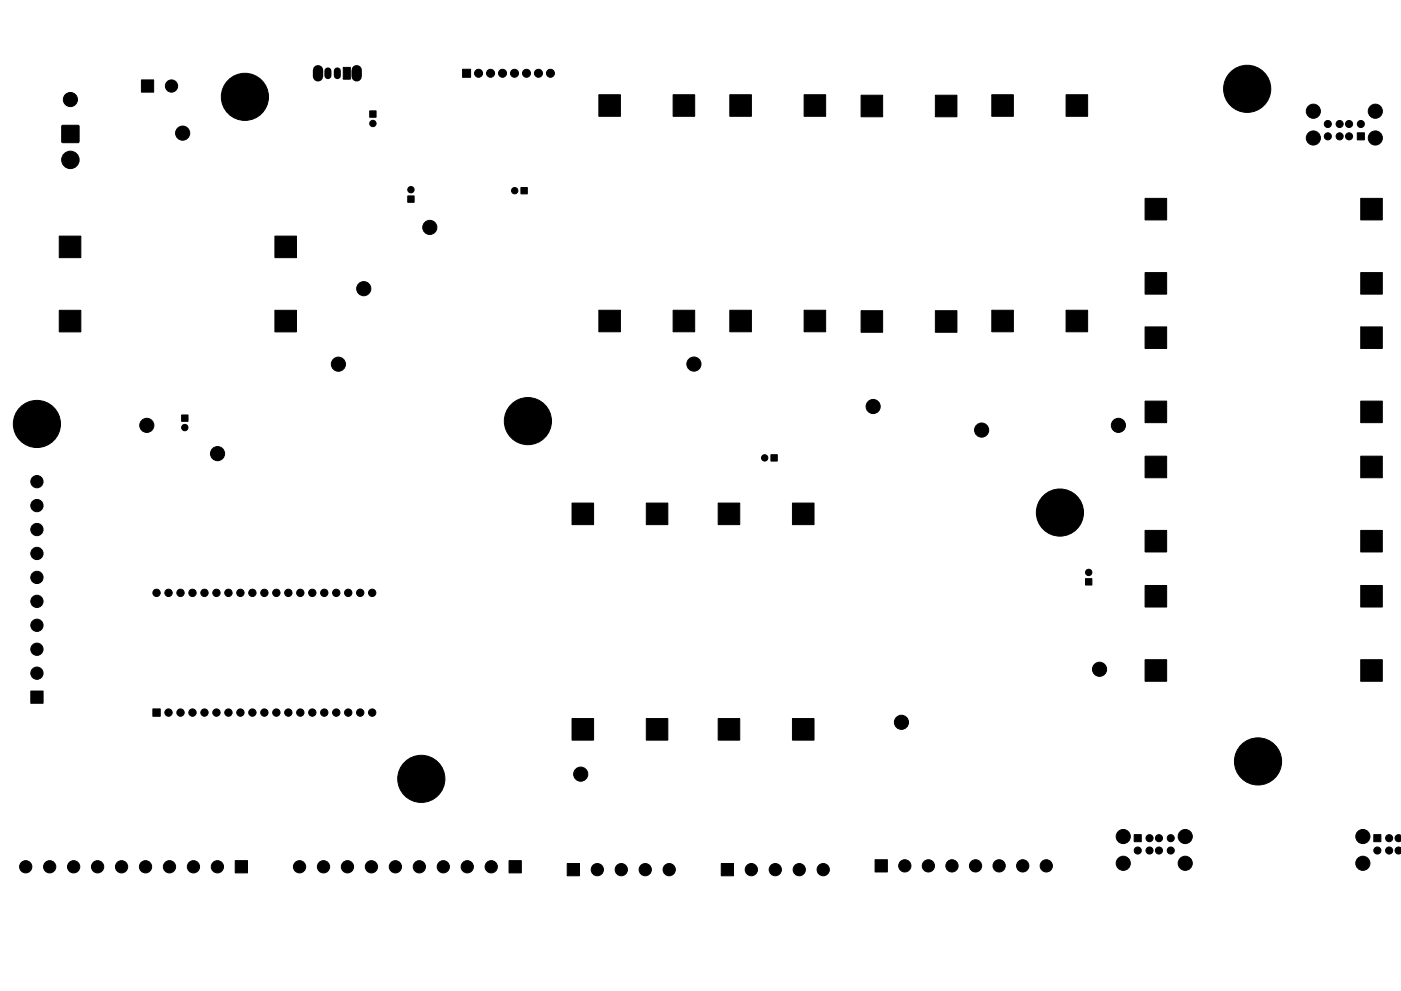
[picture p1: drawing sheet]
<svg xmlns="http://www.w3.org/2000/svg" width="297mm" height="210mm" viewBox="0 0 297 210" stroke-linecap="round" stroke-linejoin="round" font-family="sans-serif">
<g fill="#000" stroke="#000" stroke-width=".21">
<path d="M30 17h2.6v2.6h-2.6zM72.8 14.3h1.5v2.5h-1.5zM98.1 14.7h1.7v1.7h-1.7zM13.1 26.6h3.6v3.6h-3.6zM78.4 23.5h1.3v1.4h-1.3zM110.5 39.8h1.3v1.3h-1.3zM127 20.1h4.5v4.6h-4.5zM142.7 20.1h4.6v4.6h-4.6zM154.7 20.1h4.6v4.6h-4.6zM170.5 20.1h4.6v4.6h-4.6zM182.6 20.2h4.5v4.6h-4.5zM198.3 20.2h4.6v4.6h-4.6z"/>
<path d="M210.3 20.1h4.5v4.6h-4.5zM226 20.1h4.6v4.6h-4.6zM287.8 28.2h1.5v1.5h-1.5zM12.6 50.1h4.5v4.6h-4.5zM58.3 50.1h4.6v4.6h-4.6zM86.5 41.6h1.3v1.3h-1.3zM242.8 42.1h4.6v4.6h-4.6zM288.5 42.1h4.6v4.6h-4.6zM12.6 65.8h4.5v4.6h-4.5zM58.3 65.8h4.6v4.6h-4.6zM127 65.8h4.5v4.6h-4.5zM142.7 65.8h4.6v4.6h-4.6z"/>
<path d="M154.7 65.8h4.6v4.6h-4.6zM170.5 65.8h4.6v4.6h-4.6zM182.6 65.9h4.5v4.6h-4.5zM198.3 65.9h4.6v4.6h-4.6zM210.3 65.8h4.5v4.6h-4.5zM226 65.8h4.6v4.6h-4.6zM242.8 57.8h4.6v4.6h-4.6zM242.8 69.4h4.6v4.5h-4.6zM288.5 57.8h4.6v4.6h-4.6zM288.5 69.4h4.6v4.5h-4.6zM38.5 88h1.4v1.4h-1.4zM163.5 96.5h1.3v1.3h-1.3z"/>
<path d="M242.8 85.1h4.6v4.6h-4.6zM288.5 85.1h4.6v4.6h-4.6zM121.3 106.7h4.5v4.6h-4.5zM137 106.7h4.6v4.6h-4.6zM152.3 106.7h4.5v4.6h-4.5zM168 106.7h4.6v4.6h-4.6zM242.8 96.8h4.6v4.6h-4.6zM242.8 112.5h4.6v4.6h-4.6zM288.5 96.8h4.6v4.6h-4.6zM288.5 112.5h4.6v4.6h-4.6zM230.2 122.8h1.3v1.3h-1.3zM242.8 124.2h4.6v4.6h-4.6z"/>
<path d="M288.5 124.2h4.6v4.6h-4.6zM6.5 146.6h2.6v2.6h-2.6zM32.4 150.4h1.6v1.6h-1.6zM121.3 152.5h4.5v4.5h-4.5zM137 152.5h4.6v4.5h-4.6zM152.3 152.5h4.5v4.5h-4.5zM168 152.5h4.6v4.5h-4.6zM242.8 140h4.6v4.5h-4.6zM288.5 140h4.6v4.5h-4.6zM240.5 177.1h1.5v1.5h-1.5zM291.3 177.1h1.5v1.5h-1.5zM296 177.3a.69 .69 0 0 1 .9-.1 .69 .69 0 0 1 .2 .9 .71 .71 0 0 1-1.1 .3 .71 .71 0 0 1 0-1.1z"/>
<path d="M49.9 182.6h2.6v2.6h-2.6zM107.9 182.6h2.6v2.6h-2.6zM120.3 183.2h2.6v2.6h-2.6zM152.9 183.2h2.6v2.6h-2.6zM185.5 182.4h2.6v2.6h-2.6zM296 179.9a.69 .69 0 0 1 .9-.1 .69 .69 0 0 1 .2 .9 .71 .71 0 0 1-1.1 .3 .71 .71 0 0 1 0-1.1z"/>
<circle cx="36.4" cy="18.3" r="1.3"/>
<circle cx="101.5" cy="15.5" r=".85"/>
<circle cx="104" cy="15.5" r=".85"/>
<circle cx="106.5" cy="15.5" r=".85"/>
<circle cx="109.1" cy="15.5" r=".85"/>
<circle cx="111.6" cy="15.5" r=".85"/>
<circle cx="114.2" cy="15.5" r=".85"/>
<circle cx="116.7" cy="15.5" r=".85"/>
<circle cx="264.4" cy="18.8" r="5"/>
<circle cx="14.9" cy="33.9" r="1.85"/>
<circle cx="14.9" cy="21.1" r="1.5"/>
<circle cx="38.7" cy="28.2" r="1.5"/>
<circle cx="51.9" cy="20.5" r="5"/>
<circle cx="79.1" cy="26.2" r=".67"/>
<circle cx="278.5" cy="23.6" r="1.5"/>
<circle cx="278.5" cy="29.3" r="1.5"/>
<circle cx="281.5" cy="26.3" r=".75"/>
<circle cx="281.5" cy="28.9" r=".75"/>
<circle cx="284" cy="26.3" r=".75"/>
<circle cx="284" cy="28.9" r=".75"/>
<circle cx="286" cy="26.3" r=".75"/>
<circle cx="286" cy="28.9" r=".75"/>
<circle cx="288.5" cy="26.3" r=".75"/>
<circle cx="291.6" cy="23.6" r="1.5"/>
<circle cx="291.6" cy="29.3" r="1.5"/>
<circle cx="87.1" cy="40.2" r=".67"/>
<circle cx="91.1" cy="48.2" r="1.5"/>
<circle cx="109.1" cy="40.5" r=".67"/>
<circle cx="71.7" cy="77.3" r="1.5"/>
<circle cx="77.1" cy="61.2" r="1.5"/>
<circle cx="147.1" cy="77.2" r="1.5"/>
<circle cx="7.8" cy="89.9" r="5"/>
<circle cx="31.1" cy="90.2" r="1.5"/>
<circle cx="39.2" cy="90.7" r=".67"/>
<circle cx="46.1" cy="96.2" r="1.5"/>
<circle cx="111.9" cy="89.3" r="5"/>
<circle cx="162.1" cy="97.1" r=".67"/>
<circle cx="185.1" cy="86.2" r="1.5"/>
<circle cx="208.1" cy="91.2" r="1.5"/>
<circle cx="237.1" cy="90.2" r="1.5"/>
<circle cx="7.8" cy="107.3" r="1.3"/>
<circle cx="7.8" cy="102.2" r="1.3"/>
<circle cx="7.8" cy="117.4" r="1.3"/>
<circle cx="7.8" cy="112.3" r="1.3"/>
<circle cx="224.7" cy="108.7" r="5"/>
<circle cx="7.8" cy="132.7" r="1.3"/>
<circle cx="7.8" cy="137.7" r="1.3"/>
<circle cx="7.8" cy="122.5" r="1.3"/>
<circle cx="7.8" cy="127.6" r="1.3"/>
<circle cx="33.2" cy="125.8" r=".78"/>
<circle cx="35.7" cy="125.8" r=".78"/>
<circle cx="38.3" cy="125.8" r=".78"/>
<circle cx="40.8" cy="125.8" r=".78"/>
<circle cx="43.4" cy="125.8" r=".78"/>
<circle cx="45.9" cy="125.8" r=".78"/>
<circle cx="48.4" cy="125.8" r=".78"/>
<circle cx="51" cy="125.8" r=".78"/>
<circle cx="53.5" cy="125.8" r=".78"/>
<circle cx="56.1" cy="125.8" r=".78"/>
<circle cx="58.6" cy="125.8" r=".78"/>
<circle cx="61.1" cy="125.8" r=".78"/>
<circle cx="63.7" cy="125.8" r=".78"/>
<circle cx="66.2" cy="125.8" r=".78"/>
<circle cx="68.8" cy="125.8" r=".78"/>
<circle cx="71.3" cy="125.8" r=".78"/>
<circle cx="73.8" cy="125.8" r=".78"/>
<circle cx="76.4" cy="125.8" r=".78"/>
<circle cx="78.9" cy="125.8" r=".78"/>
<circle cx="230.8" cy="121.4" r=".67"/>
<circle cx="7.8" cy="142.8" r="1.3"/>
<circle cx="35.7" cy="151.2" r=".78"/>
<circle cx="38.3" cy="151.2" r=".78"/>
<circle cx="40.8" cy="151.2" r=".78"/>
<circle cx="43.4" cy="151.2" r=".78"/>
<circle cx="45.9" cy="151.2" r=".78"/>
<circle cx="48.4" cy="151.2" r=".78"/>
<circle cx="51" cy="151.2" r=".78"/>
<circle cx="53.5" cy="151.2" r=".78"/>
<circle cx="56.1" cy="151.2" r=".78"/>
<circle cx="58.6" cy="151.2" r=".78"/>
<circle cx="61.1" cy="151.2" r=".78"/>
<circle cx="63.7" cy="151.2" r=".78"/>
<circle cx="66.2" cy="151.2" r=".78"/>
<circle cx="68.8" cy="151.2" r=".78"/>
<circle cx="71.3" cy="151.2" r=".78"/>
<circle cx="73.8" cy="151.2" r=".78"/>
<circle cx="76.4" cy="151.2" r=".78"/>
<circle cx="78.9" cy="151.2" r=".78"/>
<circle cx="191.1" cy="153.2" r="1.5"/>
<circle cx="233.1" cy="142" r="1.5"/>
<circle cx="89.3" cy="165.2" r="5"/>
<circle cx="123.1" cy="164.2" r="1.5"/>
<circle cx="238.2" cy="177.5" r="1.5"/>
<circle cx="243.7" cy="177.8" r=".75"/>
<circle cx="245.7" cy="177.8" r=".75"/>
<circle cx="248.2" cy="177.8" r=".75"/>
<circle cx="251.3" cy="177.5" r="1.5"/>
<circle cx="266.7" cy="161.5" r="5"/>
<circle cx="289" cy="177.5" r="1.5"/>
<circle cx="294.5" cy="177.8" r=".75"/>
<circle cx="5.5" cy="183.9" r="1.3"/>
<circle cx="10.5" cy="183.9" r="1.3"/>
<circle cx="15.6" cy="183.9" r="1.3"/>
<circle cx="20.7" cy="183.9" r="1.3"/>
<circle cx="25.8" cy="183.9" r="1.3"/>
<circle cx="30.9" cy="183.9" r="1.3"/>
<circle cx="35.9" cy="183.9" r="1.3"/>
<circle cx="41" cy="183.9" r="1.3"/>
<circle cx="46.1" cy="183.9" r="1.3"/>
<circle cx="63.5" cy="183.9" r="1.3"/>
<circle cx="68.6" cy="183.9" r="1.3"/>
<circle cx="73.7" cy="183.9" r="1.3"/>
<circle cx="78.7" cy="183.9" r="1.3"/>
<circle cx="83.8" cy="183.9" r="1.3"/>
<circle cx="88.9" cy="183.9" r="1.3"/>
<circle cx="94" cy="183.9" r="1.3"/>
<circle cx="99.1" cy="183.9" r="1.3"/>
<circle cx="104.1" cy="183.9" r="1.3"/>
<circle cx="126.6" cy="184.5" r="1.3"/>
<circle cx="131.7" cy="184.5" r="1.3"/>
<circle cx="136.8" cy="184.5" r="1.3"/>
<circle cx="141.9" cy="184.5" r="1.3"/>
<circle cx="159.3" cy="184.5" r="1.3"/>
<circle cx="164.4" cy="184.5" r="1.3"/>
<circle cx="169.5" cy="184.5" r="1.3"/>
<circle cx="174.5" cy="184.5" r="1.3"/>
<circle cx="191.8" cy="183.7" r="1.3"/>
<circle cx="196.8" cy="183.7" r="1.3"/>
<circle cx="201.8" cy="183.7" r="1.3"/>
<circle cx="206.8" cy="183.7" r="1.3"/>
<circle cx="211.8" cy="183.7" r="1.3"/>
<circle cx="216.8" cy="183.7" r="1.3"/>
<circle cx="221.8" cy="183.7" r="1.3"/>
<circle cx="238.2" cy="183.2" r="1.5"/>
<circle cx="241.2" cy="180.5" r=".75"/>
<circle cx="243.7" cy="180.5" r=".75"/>
<circle cx="245.7" cy="180.5" r=".75"/>
<circle cx="248.2" cy="180.5" r=".75"/>
<circle cx="251.3" cy="183.2" r="1.5"/>
<circle cx="289" cy="183.2" r="1.5"/>
<circle cx="292" cy="180.5" r=".75"/>
<circle cx="294.5" cy="180.5" r=".75"/>
</g>
<path d="M67.4 14.9v1.3M75.6 14.9v1.3" fill="none" stroke="#000" stroke-width="2.2"/>
<path d="M69.5 15v1M71.5 15v1" fill="none" stroke="#000" stroke-width="1.5"/>
</svg>
